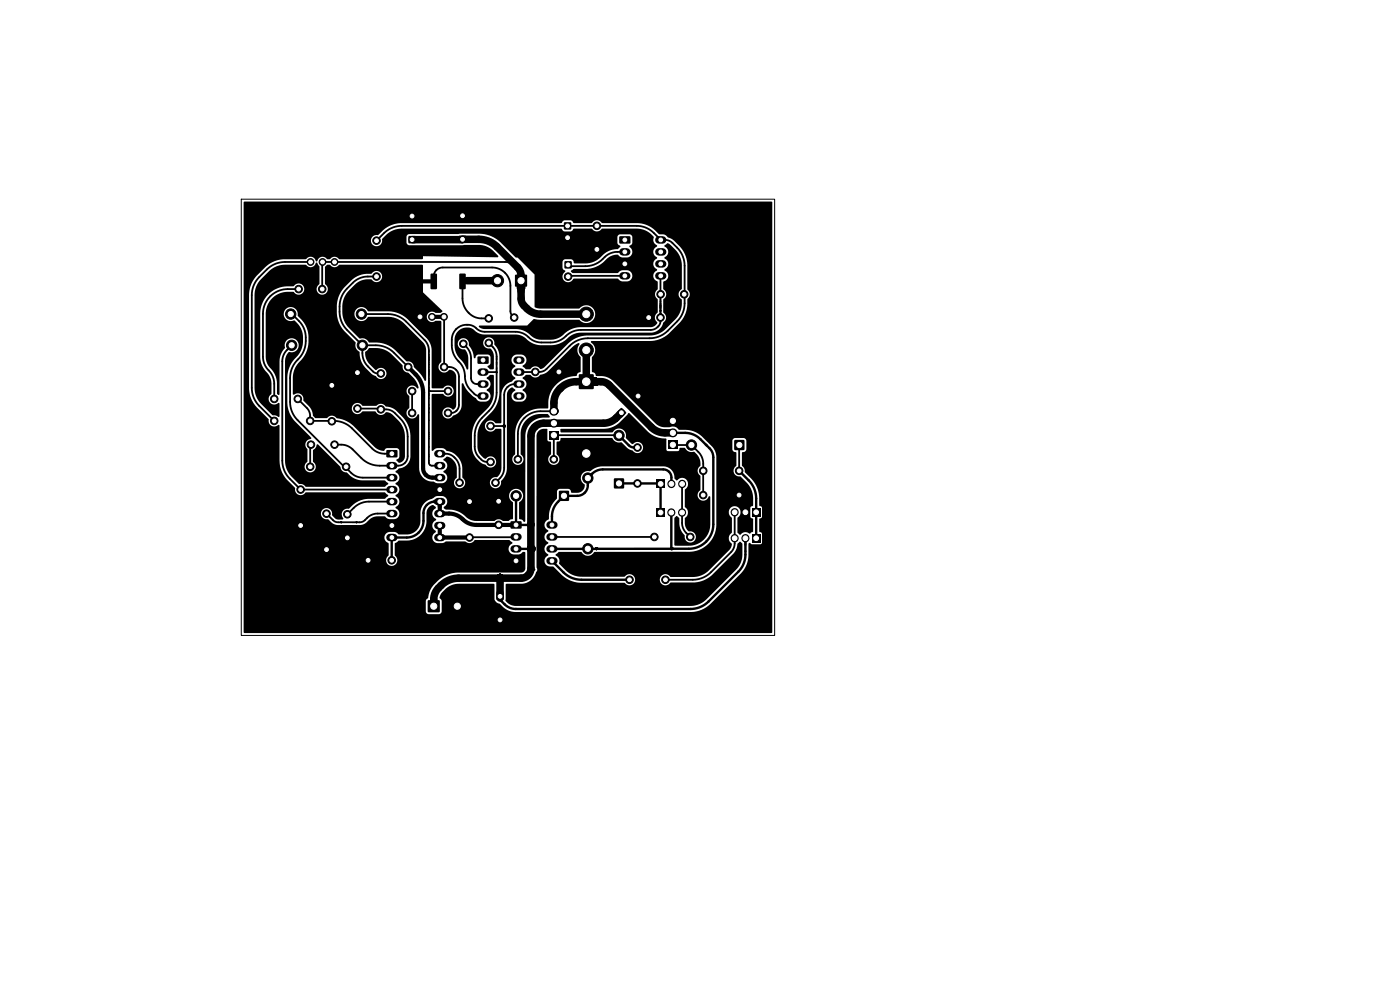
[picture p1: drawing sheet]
<svg xmlns="http://www.w3.org/2000/svg" width="297mm" height="210mm" viewBox="0 0 297 210" stroke-linecap="round" stroke-linejoin="round" font-family="sans-serif">
<g fill="#000" stroke="#000" stroke-width=".21">
<circle cx="65.9" cy="55.6" r=".72"/>
<circle cx="68.4" cy="55.6" r=".72"/>
<circle cx="71" cy="55.6" r=".72"/>
<circle cx="79.9" cy="58.7" r=".8"/>
<circle cx="79.9" cy="51" r=".8"/>
<circle cx="87.4" cy="45.8" r=".8"/>
<circle cx="98.1" cy="45.8" r=".8"/>
<circle cx="105.5" cy="59.5" r="1.3"/>
<circle cx="120.4" cy="50.4" r=".8"/>
<circle cx="120.5" cy="58.7" r=".8"/>
<circle cx="126.6" cy="52.9" r=".8"/>
<circle cx="126.6" cy="47.9" r=".8"/>
<circle cx="61.7" cy="66.6" r="1.1"/>
<circle cx="61.9" cy="73.2" r="1.1"/>
<circle cx="63.4" cy="61.3" r=".8"/>
<circle cx="68.4" cy="61.3" r=".8"/>
<circle cx="75.8" cy="79" r=".8"/>
<circle cx="76.7" cy="66.6" r="1.1"/>
<circle cx="76.9" cy="73.2" r="1.1"/>
<circle cx="80.8" cy="79.2" r=".8"/>
<circle cx="86.6" cy="77.8" r=".8"/>
<circle cx="89.1" cy="67.2" r=".72"/>
<circle cx="91.6" cy="67.2" r=".72"/>
<circle cx="94.1" cy="67.2" r=".19"/>
<circle cx="94.2" cy="67.2" r=".72"/>
<circle cx="94.2" cy="77.8" r=".8"/>
<circle cx="98.3" cy="72.9" r=".8"/>
<circle cx="103.7" cy="67.5" r=".8"/>
<circle cx="103.7" cy="72.7" r=".8"/>
<circle cx="109.1" cy="67.4" r=".8"/>
<circle cx="110.5" cy="61" r=".8"/>
<circle cx="110.5" cy="61" r=".19"/>
<circle cx="113.6" cy="78.9" r=".8"/>
<circle cx="118.6" cy="78.9" r=".8"/>
<circle cx="124.4" cy="74.3" r="1.5"/>
<circle cx="124.4" cy="66.6" r="1.5"/>
<circle cx="140.1" cy="67.4" r=".8"/>
<circle cx="140.1" cy="62.4" r=".8"/>
<circle cx="145.1" cy="62.4" r=".8"/>
<circle cx="58.2" cy="84.6" r=".8"/>
<circle cx="58.2" cy="89.3" r=".8"/>
<circle cx="63.2" cy="84.6" r=".8"/>
<circle cx="65.8" cy="89.3" r=".8"/>
<circle cx="65.8" cy="99" r=".8"/>
<circle cx="66" cy="94.3" r=".8"/>
<circle cx="70.4" cy="81.7" r=".8"/>
<circle cx="70.4" cy="89.4" r=".8"/>
<circle cx="71" cy="94.3" r=".8"/>
<circle cx="73.4" cy="99" r=".8"/>
<circle cx="75.8" cy="86.7" r=".8"/>
<circle cx="80.8" cy="86.8" r=".8"/>
<circle cx="87.4" cy="87.6" r=".8"/>
<circle cx="87.4" cy="83" r=".8"/>
<circle cx="95" cy="87.6" r=".8"/>
<circle cx="95.1" cy="83" r=".8"/>
<circle cx="104.1" cy="90.4" r=".8"/>
<circle cx="104.1" cy="98" r=".8"/>
<circle cx="106.9" cy="90.3" r=".19"/>
<circle cx="107" cy="90.5" r=".19"/>
<circle cx="107" cy="90.3" r=".19"/>
<circle cx="109.9" cy="97.4" r=".8"/>
<circle cx="117.5" cy="97.4" r=".8"/>
<circle cx="124.2" cy="81" r=".8"/>
<circle cx="124.3" cy="81" r=".8"/>
<circle cx="124.4" cy="96.2" r="1.6"/>
<circle cx="124.4" cy="81" r=".8"/>
<circle cx="124.5" cy="81" r=".8"/>
<circle cx="124.6" cy="81" r=".8"/>
<circle cx="124.9" cy="81" r=".8"/>
<circle cx="125.1" cy="81" r=".8"/>
<circle cx="131.3" cy="92.3" r=".19"/>
<circle cx="131.3" cy="92.4" r=".19"/>
<circle cx="131.3" cy="92.4" r="1.1"/>
<circle cx="131.4" cy="92.4" r=".19"/>
<circle cx="131.4" cy="92.5" r=".19"/>
<circle cx="131.5" cy="92.5" r=".19"/>
<circle cx="131.5" cy="92.6" r=".19"/>
<circle cx="135.2" cy="94.9" r=".8"/>
<circle cx="135.4" cy="84" r=".8"/>
<circle cx="146.7" cy="94.4" r="1.1"/>
<circle cx="149.2" cy="99.9" r=".8"/>
<circle cx="156.8" cy="99.9" r=".8"/>
<circle cx="63.8" cy="103.9" r=".8"/>
<circle cx="63.8" cy="111.5" r=".8"/>
<circle cx="69.3" cy="116.6" r=".8"/>
<circle cx="69.3" cy="109" r=".8"/>
<circle cx="73.7" cy="114.1" r=".8"/>
<circle cx="73.7" cy="109.1" r=".8"/>
<circle cx="78.1" cy="118.9" r=".8"/>
<circle cx="83.1" cy="118.9" r=".8"/>
<circle cx="97.5" cy="102.4" r=".8"/>
<circle cx="99.6" cy="106.4" r=".8"/>
<circle cx="99.6" cy="114" r=".8"/>
<circle cx="105.1" cy="102.4" r=".8"/>
<circle cx="105.8" cy="106.3" r=".8"/>
<circle cx="105.8" cy="111.3" r=".8"/>
<circle cx="109.5" cy="105.2" r="1.1"/>
<circle cx="112.6" cy="116.4" r=".25"/>
<circle cx="124.7" cy="101.4" r="1.1"/>
<circle cx="124.7" cy="116.4" r="1.1"/>
<circle cx="135.2" cy="102.6" r=".8"/>
<circle cx="138.8" cy="113.9" r=".8"/>
<circle cx="142.5" cy="116.4" r=".25"/>
<circle cx="146.4" cy="113.9" r=".8"/>
<circle cx="149.2" cy="105" r=".8"/>
<circle cx="156.8" cy="105" r=".8"/>
<circle cx="97" cy="128.6" r="1.3"/>
<circle cx="106" cy="122.6" r=".8"/>
<circle cx="106.1" cy="122.6" r=".8"/>
<circle cx="106.1" cy="131.5" r=".8"/>
<circle cx="133.5" cy="123" r=".8"/>
<circle cx="141.2" cy="123" r=".8"/>
</g>
<g fill="#000">
<path d="M86.7 50.1h1.4v1.5h-1.4zM97.4 50h1.5v1.5h-1.5zM119.7 47.2h1.4v1.4h-1.4zM119.8 55.5h1.4v1.4h-1.4zM131.4 50.2l2.2-.1 .2 .2-.1 1.2-.2 .2h-2l-.1-.3zM51.7 42.8h112.1v91.3l-.2 .2h-111.8l-.1-.2v-71.7h1.1v19.9a6 6 0 0 0 1.7 4.2l2.5 2.4a1.24 1.24 0 0 0 .5 1.3 1.24 1.24 0 0 0 1.4 0l.3-.1 .1 .2v7.3a6 6 0 0 0 1.7 4.3l1.5 1.5a1.26 1.26 0 0 0 .7 1.5 1.26 1.26 0 0 0 1.6-.4l16.8-.1 .8 .7-.8 .7h-3.3a6.3 6.3 0 0 0-4.4 2.1 1.23 1.23 0 0 0-1.3 .7 1.23 1.23 0 0 0 .2 1.4l-.2 .2h-1.1l-1-.9a1.23 1.23 0 0 0-1.1-1.5 1.23 1.23 0 0 0-1.3 1.3 1.23 1.23 0 0 0 1.5 1.1l.9 .8 .9 .3 5 .1 .9-.3 1.4-1.2 .9-.3 2-.1 .5 .5 .5 .1h1l.6-.1a1.24 1.24 0 0 0 .5-1.2 1.24 1.24 0 0 0-.8-1v-.2a1.28 1.28 0 0 0 .8-1.2 1.28 1.28 0 0 0-.8-1.2v-.2a1.28 1.28 0 0 0 .8-1.1 1.28 1.28 0 0 0-.8-1.2v-.2a1.27 1.27 0 0 0 .8-1.2 1.27 1.27 0 0 0-.8-1.2l.1-.2 .6-.5a2.61 2.61 0 0 0 2.5-2.7v-4.2a6 6 0 0 0-1.8-4.2l-1.3-1.2a3.2 3.2 0 0 0-2.1-.8 1.37 1.37 0 0 0-2.1-.2h-2.8a1.22 1.22 0 0 0-1.8-.5 1.22 1.22 0 0 0-.3 1.8 1.22 1.22 0 0 0 1.8 0l.3-.1h2.7a1.21 1.21 0 0 0 2.1 .2h.8l.7 .5 1.7 1.7 .7 1.4 .2 1.5v4.3l-.3 .7-.6 .5-.4 .1-.5-.5 .6-.8v-1.3l-.2-.4-.3-.1h-2.1l-.7 .6-1.3-.4-.7-.6-4.5-4.4a6.1 6.1 0 0 0-3.4-1.6 1.35 1.35 0 0 0-2.2 0h-2.4l-.5-.4a4.4 4.4 0 0 0-1-2.3l-1-1a1.27 1.27 0 0 0-.6-1.4 1.27 1.27 0 0 0-1.5 .1l-.2-.2 .1-4.1 .3-1.1 .8-1.3a6.3 6.3 0 0 0 2.1-4.7 6.1 6.1 0 0 0-2.2-5.3l-.1-.6h8.4a6 6 0 0 0 1.8 4l2.1 2.2a1.66 1.66 0 0 0 .8 2l.1 .1a4.7 4.7 0 0 0 .9 3l1.6 1.6 1 .5a1.19 1.19 0 0 0 1.6 .4 1.22 1.22 0 0 0 .2-1.8 1.22 1.22 0 0 0-1.8 .1l-1.6-1.4-.6-1.2-.1-1.2 .8-.9 2.2 .1 1.4 .5 1 .6 2.5 2.5a1.38 1.38 0 0 0 1.3 1.6l1.4 1.5 .7 1.4a.24 .24 0 0 1-.1 .4 .24 .24 0 0 1-.4-.2 1.23 1.23 0 0 0-1.8 .1 1.23 1.23 0 0 0 .3 1.8v2.4a1.23 1.23 0 0 0-.1 2 1.23 1.23 0 0 0 1.9-.6l.3 .2v11.4l.3 1 .7 1a3.2 3.2 0 0 0 2.2 .7l.7 .3h1l.5-.2a1.24 1.24 0 0 0 .6-1.1 1.24 1.24 0 0 0-.8-1.1v-.1a1.27 1.27 0 0 0 .8-1.2 1.27 1.27 0 0 0-.8-1.2v-.2l.8-.5 .7 .2 .7 .7 .6 1.4v2a1.25 1.25 0 0 0-.5 1.6 1.25 1.25 0 0 0 1.6 .7l.1-.1a1.32 1.32 0 0 0 0-2.2v-1.7a4 4 0 0 0-3.4-3.9l-.4-.4-.5-.1h-1.2l-.8 .5-.2-.1v-11.8l.2-.2h2.1a1.34 1.34 0 0 0 1.8 .5 1.22 1.22 0 0 0 .1-1.9 1.22 1.22 0 0 0-1.9 .3h-2.1l-.2-.1-.1-8.8a4 4 0 0 0-1.4-2.2l-3.7-3.7a6 6 0 0 0-4-1.6h-4.3a1.51 1.51 0 0 0-2-.8 1.51 1.51 0 0 0-.7 2.1 1.51 1.51 0 0 0 2.2 .5l.6-.6h4.5l1.8 .5 1.2 .9 4 3.9 .6 1 .1 .9v6.3h-.3l-.9-1.4-1.4-1.4a1.36 1.36 0 0 0-1.6-1.3l-2.2-2.2a6 6 0 0 0-4.2-1.7h-1.5a1.89 1.89 0 0 0-2.1-.9l-2.4-2.5-.7-1-.5-1.8 .1-2.2 .3-1.1 .5-1 2-2 1.5-.8 1.7-.2a1.25 1.25 0 0 0 1.6 .6 1.25 1.25 0 0 0 .7-1.6 1.28 1.28 0 0 0-2.3-.1 5.2 5.2 0 0 0-4.1 1.3l-1.5 1.6a6 6 0 0 0-1.6 4v1.4h-8.4a1.5 1.5 0 0 0-1.9-1.2 1.5 1.5 0 0 0-.9 2.1 1.5 1.5 0 0 0 2.1 .7l1.3 1.4 .6 1.8-.1 2.3-.4 1-.7 1a6.4 6.4 0 0 0-2.1 4v6.2a6 6 0 0 0 1.7 3.9l3.3 3.2v.3a1.3 1.3 0 0 0-1.2 .9 1.3 1.3 0 0 0 .4 1.4v2.5a1.23 1.23 0 0 0-.4 1.8 1.23 1.23 0 0 0 1.9 .1 1.23 1.23 0 0 0-.3-1.9v-2.5a1.4 1.4 0 0 0 .8-1.1h.3l4.7 4.7a1.36 1.36 0 0 0 1.4 1.3l.4 .3a4.1 4.1 0 0 0 2.8 1.3h4.8l.7 .5a.37 .37 0 0 1-.3 .6l-.4 .3h-16.7a1.68 1.68 0 0 0-1.5-.7l-2.2-2.3-.5-1.1-.2-1.1v-21.5l.2-1 .7-.9a1.51 1.51 0 0 0 1.9-1.3 1.51 1.51 0 0 0-1.7-1.7 1.51 1.51 0 0 0-1.2 2.1 4.1 4.1 0 0 0-1.1 2.8v7l-.2 .2-.3-.3v-2.3l-.3-1.2-.5-1.1-1.2-1.6-.4-1v-10.5l.6-1.6 .7-.9 .7-.6 1.8-.7 2.1-.1a1.31 1.31 0 0 0 1.7 .4 1.22 1.22 0 0 0 .1-1.9 1.22 1.22 0 0 0-1.9 .3h-1.2a5.8 5.8 0 0 0-5.8 5.8v9.4a4.6 4.6 0 0 0 1.4 3.1l.6 .8 .3 .9 .1 2.8a1.24 1.24 0 0 0-.5 1.6 1.24 1.24 0 0 0 1.7 .5l.3-.1 .2 .1v2.7l-.2 .2-.6-.4h-.7l-2.4-2.4-.9-1.2-.4-1.5-.1-20.4 .1-1.1 .4-1.1 .7-1 2.1-2.1 .9-.6 1.9-.5h4.8a1.17 1.17 0 0 0 1.1 .5 1.17 1.17 0 0 0 1-.9l.3-.1 .5 .8v3.7a1.23 1.23 0 0 0-.4 1.9 1.23 1.23 0 0 0 1.9 0 1.23 1.23 0 0 0-.4-1.9v-3.6l.5-.4h.5a1.3 1.3 0 0 0 2.1 0h17.6l.1 5.8 4.1 4-.4 .4h-1a1.13 1.13 0 0 0-1.6 .1 1.13 1.13 0 0 0 .1 1.5 1.13 1.13 0 0 0 1.6 0h.9l.2 .2v8.5a1.25 1.25 0 0 0-.5 1.6 1.25 1.25 0 0 0 1.6 .6l.6-.5 .5 .1 .7 .5 .3 .7v6.4l-.4 .6-.4 .2a1.2 1.2 0 0 0-1.8 0 1.2 1.2 0 0 0 .3 1.8 1.2 1.2 0 0 0 1.7-.6l1.1-.6 .6-1 .2-5.2 .2 .1 1 1.7 2.2 1.9 .5 .2h1l.6-.3a1.25 1.25 0 0 0-.3-2.1v-.1a1.27 1.27 0 0 0 .8-1.2 1.27 1.27 0 0 0-.8-1.2v-.2l.7-.6 .8 .1-.1 4.4-.3 1.1-.5 1-2 2.1a6 6 0 0 0-1.8 4v2.7l.3 1.3 .5 .9 .9 .9 1.2 .6a1.22 1.22 0 0 0 1.9 .3 1.22 1.22 0 0 0-.1-1.9 1.22 1.22 0 0 0-1.8 .3l-.4-.1-.5-.6-.7-1-.1-.9v-3l.4-1.1 .5-1 2-2.1a6 6 0 0 0 1.7-4.3v-8.1l-.3-1-.7-1.1a1.2 1.2 0 0 0-1.3-1.4 1.2 1.2 0 0 0-1.1 1.4 1.2 1.2 0 0 0 1.6 .9l.4 .7 .3 .7v2.8l-.1 .2h-.7l-.6-.5 .7-.8v-1.3l-.4-.4-2.3-.1-.4 .3-.2 .5h-.2a5.9 5.9 0 0 0-1.1-2.8 1.2 1.2 0 0 0-1.2-1.4 1.2 1.2 0 0 0-1.2 1.4 1.2 1.2 0 0 0 1.5 .9l.5 .8 .2 .8v2.5l-.1 .2-.2-.1a5 5 0 0 0-1.4-2.1l-.6-.9-.5-1.3-.1-2.2 .3-.9 .7-.9 1-.5h1.3l.8 .4a3.3 3.3 0 0 0 2.5 1.1h6.7l1 .2 .9 .6a4.5 4.5 0 0 0 3.1 1.4h2.4a5.9 5.9 0 0 0 3.9-1.9l.9-.5 1.3-.2h14.7a2.9 2.9 0 0 0 2.9-2.2 1.34 1.34 0 0 0-.1-2.2v-2.6a1.39 1.39 0 0 0 0-2.4v-1.4l.5-.3a1.24 1.24 0 0 0 .6-1.2 1.24 1.24 0 0 0-.8-1v-.1a1.27 1.27 0 0 0 .8-1.2 1.27 1.27 0 0 0-.8-1.2v-.2a1.27 1.27 0 0 0 .8-1.2 1.27 1.27 0 0 0-.8-1.2v-.2l.6-.4 .5 .2 1.4 1.4 .8 1.3 .3 1.5 .1 5.2a1.41 1.41 0 0 0 0 2.4l-.2 1.9-.8 1.7-2.7 2.8-1.3 .8-1.9 .4h-13.1a6 6 0 0 0-4.3 1.8l-4.9 4.9-.5 .3-.4 .1a1.33 1.33 0 0 0-2.2 0h-.8l-.7-.5a.37 .37 0 0 1 .4-.5 1.19 1.19 0 0 0 .3-1.3 1.19 1.19 0 0 0-1-.8h-1.2a1.24 1.24 0 0 0-.9 1.2 1.24 1.24 0 0 0 .8 1.2v.2a1.27 1.27 0 0 0-.8 1.1 1.27 1.27 0 0 0 .8 1.2v.3l-.8 .6a2.89 2.89 0 0 0-2.1 2.8v5.8l-.2 .2h-1a1.24 1.24 0 0 0-1.7-.4 1.24 1.24 0 0 0-.3 1.7 1.19 1.19 0 0 0 1.5 .3l.5-.4h1l.2 .2v8.3l-.3 .9-.6 .8a1.25 1.25 0 0 0-1.5 .7 1.25 1.25 0 0 0 .7 1.6l.5 .1 .5-.2a1.42 1.42 0 0 0 .6-1.4 3.7 3.7 0 0 0 1.2-2.6v-15.9l.4-.8 .6-.5 .8 .4v.2a1.22 1.22 0 0 0-.8 1.3 1.22 1.22 0 0 0 1.1 1.1h1l.5-.2a1.24 1.24 0 0 0 .6-1.2 1.24 1.24 0 0 0-.8-1v-.1a1.27 1.27 0 0 0 .8-1.2 1.27 1.27 0 0 0-.8-1.2v-.2l.7-.6h.9a1.34 1.34 0 0 0 1.7 .4l.5-.4 .8-.2 .7-.5 5.4-5.3 1.1-.7 .2 .2a2.14 2.14 0 0 0 .3 2.8v3l-.7 .4-.1 .4a.53 .53 0 0 1-.8 .2 6 6 0 0 0-5.3 5.5l-.1 1.3-1.8 .1a5.4 5.4 0 0 0-5.1 5.3v4.3a1.23 1.23 0 0 0-.4 1.9 1.23 1.23 0 0 0 1.9 0 1.23 1.23 0 0 0-.3-1.9v-4.6l.2-1.1 .5-1 1-1 1-.5 1.5-.3h1.4l.2 .1a.38 .38 0 0 1 .2 .7l-2 .1-1.2 .5a3.9 3.9 0 0 0-1.9 3.4v17.9a.22 .22 0 0 1-.2 .2 .22 .22 0 0 1-.2-.1l-.3-.4-.6-.2v-3.3a1.63 1.63 0 0 0 0-2.9 1.56 1.56 0 0 0-1.9 .9 1.56 1.56 0 0 0 .6 2v3.4l-.5 .1-.4 .3h-1.2a1.37 1.37 0 0 0-1.9 0h-3.7l-1-.1-.8-.4-1.3-1.1-1-.5-1-.2-1.5-.1-.4-.3 .2-.4a1.19 1.19 0 0 0 .6-1.3 1.19 1.19 0 0 0-1.1-.9h-1.2l-1 .6a3.1 3.1 0 0 0-2.4 2.9l-.1 2.6-.6 1-.6 .6-1.3 .5h-1.9l-.9-.5h-1.3a1.3 1.3 0 0 0-.9 1.2 1.3 1.3 0 0 0 .9 1.2v2.4a1.23 1.23 0 0 0 0 2.2 1.23 1.23 0 0 0 1.8-1.1l-.2-.6-.4-.4 .1-2.6 .8-.5h1.9a4.2 4.2 0 0 0 4-4v-2.1l.2-.6 .9-.8 .3-.1 .4 .3a.27 .27 0 0 1 .2 .3 .27 .27 0 0 1-.2 .2 1.36 1.36 0 0 0 .2 2.3 1.32 1.32 0 0 0-.4 2.2l.2 .1a.27 .27 0 0 1 .2 .3 .27 .27 0 0 1-.2 .2 1.19 1.19 0 0 0-.6 1.3 1.19 1.19 0 0 0 1.1 .9h1.2l.6-.3h4.2a1.19 1.19 0 0 0 1.4 .1l.6-.5h7.2l.6 .5 .1 .3a1.22 1.22 0 0 0-.8 1.2 1.22 1.22 0 0 0 1.1 1.1h1.2l.7-.5 .5 .1v3.5l-.4 .7-14.1 .1a6.7 6.7 0 0 0-6.1 5.3l-.5 .6v2.3l.2 .3 .4 .3h2.3l.4-.3 .1-.3v-2.2l-.4-.6 .1-.7 1.5-1.6 1.7-.7 8.1-.1 .2 .2 .1 3.3a1.49 1.49 0 0 0 1.1 .8l.6 .6a4 4 0 0 0 2.6 1.1h37.8a6.1 6.1 0 0 0 3.7-1.8l7-7.1 .5-.9 .4-1.2 .1-3.4a.24 .24 0 0 1 .2-.2 .24 .24 0 0 1 .2 .1l.3 .2h1.8l.3-.3v-2l-.5-.5v-2.5l.5-.5 .1-2-.2-.3-.4-.1v-1.8a6.1 6.1 0 0 0-1.9-4.1l-1.2-1.4a1.17 1.17 0 0 0-.5-1.1l-.1-2.8 .1-.2a.71 .71 0 0 0 .8-.6v-1.8l-.1-.3-.4-.3h-1.9l-.3 .1-.2 .5v1.9a.88 .88 0 0 0 .8 .6v2.8a1.3 1.3 0 0 0-.5 1.5 1.3 1.3 0 0 0 1.4 .8l2 2.1 .6 1.8 .1 2.2-.6 .4v2l.6 .6v2.5l-.7 .5a1.6 1.6 0 0 0-2.1 .2l-.6-.4v-3.1a1.33 1.33 0 0 0 .5-2 1.33 1.33 0 0 0-2.1 0 1.33 1.33 0 0 0 .5 2v3a1.44 1.44 0 0 0-.1 2.4v.6l-.5 .8-4.3 4.3-1.2 .9-1.9 .5h-5a1.23 1.23 0 0 0-1.8-.5 1.23 1.23 0 0 0-.2 1.8 1.23 1.23 0 0 0 1.8 0l.2-.1h4.9a6 6 0 0 0 4.1-1.8l4.3-4.4a4.1 4.1 0 0 0 .9-2.1l.5-.4 .5 .5-.1 3-.7 1.8-7.1 7.2-1 .6-1.4 .5h-37.8l-.9-.1-.8-.4-.5-.6 .1-3.4 .2-.2h2.5a3.4 3.4 0 0 0 3.7-2.4 .78 .78 0 0 0 .1-1.1v-27.8l.1-.6 .4-.5 .7-.4h1.1v2.3a.45 .45 0 0 0 .6 .4l.2 .2v2.4a1.25 1.25 0 0 0-.5 1.6 1.25 1.25 0 0 0 1.5 .6l.2-.1a1.29 1.29 0 0 0 0-2.1v-2.4l.1-.2a.53 .53 0 0 0 .5-.1 .53 .53 0 0 0 .2-.6l.2-.1h10.7a1.9 1.9 0 0 0 2.1 1l.8 .7a2.58 2.58 0 0 0 1.5 1 1.22 1.22 0 0 0 1.8 .2 1.22 1.22 0 0 0 0-1.8 1.22 1.22 0 0 0-1.8 .2l-1.4-1.4a1.56 1.56 0 0 0-1-1.8 1.56 1.56 0 0 0-2 .7h-10.7l-.2-.1v-.5l.2-.1h8.9a5.3 5.3 0 0 0 4.2-2.2l1.1-1.2h.2l4.3 4.3a5.2 5.2 0 0 0 3.2 1.1l.4 .1v2.2l.2 .4h2.3l.3-.7h1a1.92 1.92 0 0 0 2.1 .9l1.1 1.3 .2 1.6a1.38 1.38 0 0 0 0 2.2v2.9a1.23 1.23 0 0 0-.2 2 1.23 1.23 0 0 0 2-.6h.2l.1 .1v6.2l-.4 1.6-.9 1.2-1 .8-1.5 .5h-3.8v-5.7l.4-.5 .6 .4 .1 1.6a3.7 3.7 0 0 0 1 2 1.23 1.23 0 0 0 1.1 1.6 1.23 1.23 0 0 0 1.3-1.3 1.23 1.23 0 0 0-1.5-1.1l-.5-.5-.3-.7v-1.5a1.52 1.52 0 0 0 0-2.6v-3.5a1.36 1.36 0 0 0 .4-2.1 1.36 1.36 0 0 0-2.2 .1l-.4-.3a2.46 2.46 0 0 0-2.5-2.7h-12.9a5.8 5.8 0 0 0-2.6 1.1 1.56 1.56 0 0 0-1.8 1 1.56 1.56 0 0 0 .8 1.9l-.4 1-.4 .4-.6 .2h-1.4l-.3-.6-.4-.2h-2.1l-.3 .5-.1 1.5a5.2 5.2 0 0 0-1.6 3.8l-.1 .7a1.26 1.26 0 0 0-.9 1.1 1.26 1.26 0 0 0 .8 1.2v.2a1.28 1.28 0 0 0-.8 1.2 1.28 1.28 0 0 0 .8 1.2v.2a1.27 1.27 0 0 0-.8 1.1 1.27 1.27 0 0 0 .8 1.2v.2a1.22 1.22 0 0 0-.8 1.3 1.22 1.22 0 0 0 1.1 1.1h.8l1.8 1.8a6.2 6.2 0 0 0 3.1 1.5l10.1 .1a1.24 1.24 0 0 0 1.9 .3 1.24 1.24 0 0 0 0-1.9 1.24 1.24 0 0 0-1.9 .3h-9l-1.1-.1-1.8-.8-1.9-1.8a1.67 1.67 0 0 0-.7-1.9l.7-.6h4.8a1.51 1.51 0 0 0 2.6 .1l.7-.1h19.3a5.8 5.8 0 0 0 6-6v-14.3a3.3 3.3 0 0 0-1-2.2l-2.1-2a5.3 5.3 0 0 0-2.5-1.3l-2.4-.2a1.44 1.44 0 0 0-1.8-.5h-1.7l-1.3-.6-9.2-9.3a3.6 3.6 0 0 0-2.6-.9h-.9l-.4-.7-.5-.2v-3.1a2.12 2.12 0 0 0-.3-3.3l.2-.2h12.2a6 6 0 0 0 4.5-1.9l2-2a6 6 0 0 0 1.6-4.1l.1-.9a1.33 1.33 0 0 0-.1-2.1v-5a6 6 0 0 0-1.8-4.2l-1.5-1.4-.8-.3-.7-.6-1.2-.1-1-1a5.6 5.6 0 0 0-2.6-1.3l-8.4-.1a1.38 1.38 0 0 0-2.3 0h-3.8l-.4-.4-.3-.2-1.4 .1-.6 .5h-33.7a5.9 5.9 0 0 0-4.2 1.7l-.8 .8a1.23 1.23 0 0 0-1.6 1.1 1.23 1.23 0 0 0 1.3 1.3 1.23 1.23 0 0 0 1.1-1.5l1.6-1.5 1-.5 1.1-.2h34.2l.6 .6h1.4l.3-.1 .4-.5h3.8a1.39 1.39 0 0 0 2.3 0l8.1 .1 1.4 .5 1.4 1.1a1.57 1.57 0 0 0 .7 2 1.32 1.32 0 0 0-.2 2.2l.2 .4a1.27 1.27 0 0 0-.8 1.2 1.27 1.27 0 0 0 .8 1.2v.1a1.34 1.34 0 0 0-.8 1.3 1.34 1.34 0 0 0 .9 1.2v1.5a1.41 1.41 0 0 0 0 2.3v2.6a1.44 1.44 0 0 0 0 2.3l-.7 .7-.8 .2h-14.8a6.9 6.9 0 0 0-4.3 2.1l-1.7 .6h-2.7l-1.2-.4-1.5-1.2-1.5-.6-7.7-.1-.6-.2-.4-.3 .2-.2h10l1.5-1.4 1.2 .1h8.3a1.93 1.93 0 0 0 2.9 .2 1.93 1.93 0 0 0-.1-2.8 1.93 1.93 0 0 0-2.8 .3h-8.1l-1.3-.3v-7l-2.7-2.6h8.6l.1 1.4 .5 .6a1.23 1.23 0 0 0-.2 2 1.23 1.23 0 0 0 2-.5h9.3l.9 .6h1.1l.6-.2a1.19 1.19 0 0 0 .5-1.3 1.19 1.19 0 0 0-1.1-.9l-1.1 .1-.9 .5h-9.4l-.5-.3 .6-.6h2.4a7.5 7.5 0 0 0 5-2.4l.9-.4 1-.2 .9 .6h1.1l.6-.2a1.23 1.23 0 0 0-.1-2.1l.6-.8v-1.4l-.5-.4h-2.1l-.4 .3-.1 1.5 .1 .3 .4 .3a.37 .37 0 0 1-.2 .6l-.2 .1-1.1 .2-1.1 .3-2.1 1.7-1 .6-1.2 .3-2.8-.1a.85 .85 0 0 0-.6-.8h-1.5l-.4 .6h-8.6l-.9-1h-.4l-3.2-3.2a6.6 6.6 0 0 0-4.5-1.8l-14.9 .1-.3 .1-.3 .3v1.4l.3 .4 .3 .1h15.5l1.1 .4 .9 .5 1.4 1.4-.1 .3-15.9-.3v.6l-.2 .1h-17.5a1.3 1.3 0 0 0-2.1 0h-.5a1.18 1.18 0 0 0-1.1-.5 1.18 1.18 0 0 0-1 .8l-.1 .2-.2-.1a1.19 1.19 0 0 0-1-.9 1.19 1.19 0 0 0-1.2 .5h-4.6a6.1 6.1 0 0 0-3.9 1.7l-1.7 1.6a6 6 0 0 0-1.8 4.1h-1.1zM91.4 58.1l1.1-.1 .2 .2v2.9l-.1 .2-1 .1-.3-.2zM97.5 58.1l1.1-.1 .2 .2v2.9l-.1 .2-1 .1-.3-.2zM101.3 75.7l2.2-.1 .2 .2v1.2l-.3 .2h-2l-.1-.3zM109.3 58.3h2.5v2.5h-2.5zM122.8 79.4h3.1v3.1h-3.1zM136.9 66.6h1.4v1.5h-1.4z"/>
<path d="M82 95.5h2.2l.1 .2v1.2l-.2 .1h-2l-.2-.2zM116.5 91.4h2v1.9h-2zM130.9 87.4l.9-.9 1.1 1-1.1 1.1-.9-.9zM141.7 93.4h2v1.9h-2zM155.8 93.4h2.1v2h-2.1zM108.3 110.6h2.2l.2 .2v1.2l-.3 .2-2-.1-.1-.2zM118.6 104.2h2.1v2h-2.1zM130.3 101.5h2v2.1h-2zM139.3 107.8h1.7v1.8h-1.7zM139.3 101.8h1.7v1.8h-1.7zM159.6 107.8h1.7v1.8h-1.7zM159.6 113.3h1.7v1.8h-1.7z"/>
<path d="M90.8 127.4h2.4v2.4h-2.4zM105.4 125.8h1.4v1.4h-1.4z"/>
<circle cx="110.5" cy="59.5" r=".8"/>
<circle cx="110.5" cy="59.5" r=".19"/>
<circle cx="140.1" cy="67.5" r=".19"/>
<circle cx="140.1" cy="67.4" r=".19"/>
<circle cx="107" cy="90.3" r=".19"/>
<circle cx="124.2" cy="81" r=".8"/>
<circle cx="124.3" cy="81" r=".8"/>
<circle cx="124.6" cy="81" r=".8"/>
<circle cx="124.7" cy="81" r=".8"/>
<circle cx="124.8" cy="81" r=".8"/>
<circle cx="124.9" cy="81" r=".8"/>
<circle cx="125" cy="81" r=".8"/>
<circle cx="125.1" cy="81" r=".8"/>
<circle cx="125.2" cy="81" r=".8"/>
<circle cx="125.3" cy="81" r=".8"/>
<circle cx="125.6" cy="81" r=".8"/>
<circle cx="125.8" cy="81" r=".8"/>
<circle cx="126.4" cy="81" r=".8"/>
<circle cx="131.3" cy="92.3" r=".19"/>
<circle cx="131.3" cy="92.4" r=".19"/>
<circle cx="131.4" cy="92.4" r=".19"/>
<circle cx="131.4" cy="92.5" r=".19"/>
<circle cx="131.5" cy="92.5" r=".19"/>
<circle cx="131.5" cy="92.6" r=".19"/>
<circle cx="131.6" cy="92.6" r=".19"/>
<circle cx="131.6" cy="92.7" r=".19"/>
<circle cx="131.7" cy="92.7" r=".19"/>
<circle cx="131.8" cy="92.9" r=".19"/>
<circle cx="112.6" cy="116.4" r=".8"/>
<circle cx="126.6" cy="116.4" r=".25"/>
<circle cx="142.5" cy="116.4" r=".25"/>
<circle cx="106" cy="122.6" r=".8"/>
<circle cx="106.1" cy="122.6" r=".8"/>
</g>
<path d="M117.5 89.8h.1M117.5 87.2h.1M142.7 91.8h.1M142.7 89.3h.1" fill="none" stroke="#000" stroke-width="1.9"/>
<g fill="none" stroke="#000" stroke-width="1.6">
<path d="M87.4 50.8h14.2a5.4 5.4 0 0 1 3.9 1.6l4.3 4.3 .5 .7 .2 1.1 .1 5.1 .4 1a4.7 4.7 0 0 0 3.7 2h9.7M99 59.5h6.5M110.5 59.5h.1M132.2 53.4h.8M132.2 56h.8M132.2 58.5h.8M139.8 53.4h.8M139.8 56h.8M139.8 58.5h.8M139.8 50.9h.8M102.1 78.9h.8M109.7 78.9h.8"/>
<path d="M109.7 76.4h.8M124.4 74.3v6.7M82.7 98.8h.8M92.9 98.8h.8M92.9 96.2h.8M102.1 81.5h.8M102.1 84h.8M109.7 81.5h.8M109.7 84h.8M117.6 87.2l-.1-1.7a4.8 4.8 0 0 1 4.8-4.5h5.4l1 .3 9.5 9.3a4.1 4.1 0 0 0 2.9 1.2h1.6M117.7 87.2h-.3M124.1 81l-.3 .1"/>
<path d="M131.8 87.5l-1.1 1.2a3.8 3.8 0 0 1-2.7 1.1h-12.6a2.73 2.73 0 0 0-2.8 2.7v28a2.1 2.1 0 0 1-2.1 2.1h-13.2a5.5 5.5 0 0 0-5.3 4.3v1.7M82.7 101.3h.8M82.7 103.9h.8M82.7 106.4h.8M82.7 108.9h.8M82.7 111.5h.8M82.7 114h.8M92.9 101.3h.8M92.9 103.9h.8M92.9 106.4h.8M92.9 108.9h.8M92.9 111.5h.8"/>
<path d="M92.9 114h.8M109.1 113.9h.8M109.1 116.4h.8M109.1 119h.8M112.6 111.3h.1M112.6 116.4h.1M112.6 116.4v.1M112.6 116.5h.1M116.7 113.9h.8M116.7 116.4h.8M116.7 119h.8M116.7 111.4h.8"/>
<path d="M106 122.6h.1M106.1 122.6v4.3M106.1 122.6v.1M106.1 122.6h.1M106.1 122.7h.1"/>
</g>
<path d="M142.4 108.7v.1M142.4 102.6v.1M144.7 108.7v.1M144.7 102.6v.1M155.9 108.6v.1M155.9 114.1v.1M158.1 108.6v.1M158.1 114.1v.1" fill="none" stroke="#000" stroke-width="1.7"/>
<g fill="none" stroke="#000" stroke-width=".39">
<path d="M65.9 55.6h-5.4a5.4 5.4 0 0 0-3.9 1.6l-1.6 1.6a5.4 5.4 0 0 0-1.6 3.8v19.7a5.4 5.4 0 0 0 1.6 3.8l3.2 3.2M68.3 55.6l.1 .1M68.4 55.7v5.6M68.4 55.7l.1-.1h38.6a3.4 3.4 0 0 1 2.4 1l1 1.1v3.3M79.9 58.7h-1.9a4.5 4.5 0 0 0-3.1 1.3l-1.3 1.2a6.8 6.8 0 0 0 0 8.8l3.3 3.2M79.9 51l1.5-1.5a5.3 5.3 0 0 1 3.8-1.6h49.9a5.8 5.8 0 0 1 4.6 2.5l.8 .4 1.3 .2 .9 .5a6.1 6.1 0 0 1 2.5 4.9v7.9a5.4 5.4 0 0 1-1.6 3.9l-1.9 2a5.4 5.4 0 0 1-3.9 1.6h-13.1a5.4 5.4 0 0 0-3.8 1.5l-5.2 5.2-.9 .4h-1.3M91.5 59.7l.5-.3v-.8a1.9 1.9 0 0 1 1.9-1.9h10.5a3.9 3.9 0 0 1 3.9 3.9v5.5l.2 .7 .6 .6M98.1 59.7v3.6a4.3 4.3 0 0 0 4 4.2h1.6M110.5 58.5h.1M110.5 59.5h.1M132.6 53.4h-1.6a4.5 4.5 0 0 0-3.5 1.9 5.2 5.2 0 0 1-3.3 1.2h-3.2l-.5 .2M132.6 58.5h-11.4l-.7 .4"/>
<path d="M140.2 58.5l-.1 9.6a2.08 2.08 0 0 1-2.1 1.9h-14.8a5.2 5.2 0 0 0-3.8 1.8l-1.8 .8-2.7 .1a4.4 4.4 0 0 1-3.3-1.6l-.9-.5-1-.2h-6.9l-1.2-.4a3.2 3.2 0 0 0-3.6-.9 3.2 3.2 0 0 0-2.2 3 5.3 5.3 0 0 0 1.4 4.5 4.9 4.9 0 0 1 1.5 3.9 4.9 4.9 0 0 0 1.9 3l.7 .5h1.2M61.7 66.6l.3 .1 1.4 1.4a6.2 6.2 0 0 1-.6 8.6 5.4 5.4 0 0 0-1.3 3.5v5.1a5.4 5.4 0 0 0 1.6 3.8l9.8 9.8 .5 .1 1.1 1.3a3.6 3.6 0 0 0 2.5 1h6.1M61.9 73.2l-1 1a3.4 3.4 0 0 0-1 2.4v21.1a5.4 5.4 0 0 0 1.6 3.9l2.3 2.3h19.3M63.4 61.3h-2.4a5.3 5.3 0 0 0-5.2 5.3v9.1a4.7 4.7 0 0 0 1.6 3.4l.7 1.6 .1 3.9M76.7 66.6h5.6a5.4 5.4 0 0 1 3.9 1.6l3.9 3.9a3.2 3.2 0 0 1 .9 2.2v23.9l.1 .4 .4 .2h1.8M76.9 73.2h2.8a5.4 5.4 0 0 1 3.9 1.6l3 3M76.9 73.2v1.7a4 4 0 0 0 1.1 2.8l1.4 1.3 1.4 .2M94.1 67.2l.1 .1M94.1 67.2h.1M94.2 67.3v10.5h1.1a2.08 2.08 0 0 1 2.1 2.1l-.1 6.4-.2 .6-.6 .5-.5 .2h-1M97.9 72.5l1 1a3.5 3.5 0 0 1 1 2.5v4.2a1.26 1.26 0 0 0 1.3 1.3h1.3M102.5 78.9l2.8 .1"/>
<path d="M103.7 72.7l.8 .9a2.84 2.84 0 0 1 .9 2v7.7a5.4 5.4 0 0 1-1.6 3.8l-1.5 1.5a5.4 5.4 0 0 0-1.6 3.8v2.4a3.5 3.5 0 0 0 2.3 3.2h1.1M105.3 79h.1M113.5 78.9h-3.4M113.6 78.9h-.1M140.1 67.4h.1M140.1 67.5h.1M63.2 84.6l2.3 2.4 .3 .8v1.5h5a5.4 5.4 0 0 1 3.9 1.6l4.3 4.3a3.7 3.7 0 0 0 2.6 1h1.5M66 94.3l-.2 .3v4.4M75.8 86.6l.2 .1h4.5l.4 .1 1.7 .1 1 .6 1.3 1.3a5.4 5.4 0 0 1 1.6 3.8v4.2a2.01 2.01 0 0 1-2 2h-4a5.4 5.4 0 0 1-3.8-1.6l-1.9-1.9a3.4 3.4 0 0 0-2.4-1h-1.4M87.4 83v4.6M91 82.8l.2 .2h3.9M93.3 96.2h.1"/>
<path d="M93.3 96.2h1.2a3.2 3.2 0 0 1 3 3.3v2.9M93.6 96.1l-.3 .1M106.9 90.3l-2.8 .1M106.9 90.3l.1 .2M106.9 90.3h.1M110.1 81.5h-.9a2.29 2.29 0 0 0-2.2 2.3v15.5a3.1 3.1 0 0 1-1 2.2l-.9 .9M117.5 92.3v5.1M117.5 92.3h13.8M117.5 87.1l-2.8 .1a4.8 4.8 0 0 0-4.8 4.8v5.4M131.3 92.3l.8 .9M131.3 92.3l.2 .3M131.3 92.4h.1"/>
<path d="M131.3 92.4l.1 .1M131.4 92.4v.1M131.4 92.4l.1 .1M131.4 92.4h.1M131.4 92.5h.1M131.4 92.5l.2 .2M131.5 92.5v.1M131.5 92.6h.1M131.5 92.6l.1 .1M131.6 92.6h.1M131.6 92.7h.1M131.7 92.7h.1"/>
<path d="M131.7 92.8h.1M142.7 94.4h4l1.4 1.5a3.6 3.6 0 0 1 1.1 2.5v6.6M149.2 99.9h.1M156.8 94.4v5.5M156.8 94.4h.1M72.4 110.8h.1M83.1 103.9h.1M83.1 106.4h-4.8a4.6 4.6 0 0 0-3.3 1.3l-1.3 1.4M83.1 108.9h-3a4.1 4.1 0 0 0-3 1.7l-.8 .2h-4.8l-.8-.4-1.4-1.4M109.5 116.2l-.7 .6M109.5 113.6l-.6 .4h-9.3M117.1 113.9h.1"/>
<path d="M117.1 113.9h21.7M117.3 118.9l-.2 .1M144.7 102.7h.1M144.7 102.7v8.2a2.97 2.97 0 0 0 .9 2.1l.8 .9M155.9 108.7v6.6l-.2 .9-.6 .9-4.3 4.3a5.4 5.4 0 0 1-3.8 1.6h-5.8"/>
</g>
<path d="M91.5 59.7h-2a1.74 1.74 0 0 0-1.7 1.7v4.1l.4 .7 .9 1M86.6 77.8l1.6 1.6a5.4 5.4 0 0 1 1.6 3.8v16.1a2 2 0 0 0 2 2l1.4 .1M91.6 67.2h2.5M69.3 116.6v5.8a2.72 2.72 0 0 0 .8 1.9l6.1 6.1a5.4 5.4 0 0 0 3.9 1.6h11.2a5.4 5.4 0 0 0 3.9-1.6l1.8-1.8 1.5 1.4a5 5 0 0 0 3.5 1.5h4.1M92.3 106.4a1.02 1.02 0 0 1 1 1v1.5h2a4.7 4.7 0 0 1 3.4 1.7l1 .5 1 .2 8.8 .1M93.3 111.5v2.5h6.3M99.6 114h.1M70.9 125.1h.1" fill="none" stroke="#000" stroke-width=".89"/>
<g fill="none" stroke="#000" stroke-width=".51">
<path d="M132.1 93.2l1.6 1.5 .6 .2h.9M142.7 91.8h2.6a4.6 4.6 0 0 1 3.3 1.4l1.9 1.9a2.72 2.72 0 0 1 .8 1.9v14.2a5.2 5.2 0 0 1-5.2 5.2h-29M156.8 99.9l2 2a5.4 5.4 0 0 1 1.6 3.8v8.5M92.3 106.4h.1M92.3 106.4a2.44 2.44 0 0 0-2.5 2.4v1.7a3.5 3.5 0 0 1-3.5 3.5l-3.2 .1v4.8M109.5 105.2v6.2h3l.1-.2M109.5 116.4h3.1M109.5 105.2h.1M112.6 116.4h.1M117.1 119l2.4 2.4a5.4 5.4 0 0 0 3.9 1.6h10.1M126.5 116.4h.1M126.6 116.4h.1"/>
<path d="M131.3 102.5h3.9M135.2 102.5h.1M135.2 102.5v.1M135.2 102.6h.1M135.2 102.6h4.8l.1 .1M140.1 102.7v6M140.1 102.7h.1M140.2 102.7h-.1M142.4 108.7l.1 7.7M142.4 102.7v-1.4a1.72 1.72 0 0 0-1.7-1.7h-12.9a3.6 3.6 0 0 0-2.9 1.7l-.2 .6v1a2.25 2.25 0 0 1-2.2 2.3h-2.9l-1.2 1.3a4.4 4.4 0 0 0-1.3 3v1.9M142.5 116.4h.1M158.1 114.2v3.5a5.1 5.1 0 0 1-1.5 3.6l-6.3 6.3a5.4 5.4 0 0 1-3.8 1.6h-37.1a3.3 3.3 0 0 1-2.3-1l-.9-.8-.1-.5"/>
<path d="M112.6 120.4l.7 .4"/>
</g>
<path d="M51.2 42.3h113.1v92.5h-113.1z" fill="none" stroke="#000" stroke-width=".21"/>
<g fill="#fff" stroke="#fff" stroke-width=".21">
<circle cx="58.2" cy="84.6" r=".4"/>
<circle cx="63.2" cy="84.6" r=".4"/>
<circle cx="71" cy="94.3" r=".4"/>
<circle cx="66" cy="94.3" r=".4"/>
<circle cx="86.6" cy="77.8" r=".4"/>
<circle cx="94.2" cy="77.8" r=".4"/>
<circle cx="94.2" cy="67.2" r=".4"/>
<circle cx="91.6" cy="67.2" r=".4"/>
<circle cx="89.1" cy="67.2" r=".4"/>
<circle cx="124.4" cy="74.3" r=".75"/>
<circle cx="124.4" cy="66.6" r=".75"/>
<circle cx="120.5" cy="56.2" r=".4"/>
<circle cx="120.5" cy="58.7" r=".4"/>
<circle cx="135.2" cy="94.9" r=".4"/>
<circle cx="135.2" cy="102.6" r=".4"/>
<circle cx="68.4" cy="61.3" r=".4"/>
<circle cx="63.4" cy="61.3" r=".4"/>
<circle cx="126.6" cy="47.9" r=".4"/>
<circle cx="126.6" cy="52.9" r=".4"/>
<circle cx="149.2" cy="99.9" r=".4"/>
<circle cx="156.8" cy="99.9" r=".4"/>
<circle cx="65.8" cy="89.3" r=".4"/>
<circle cx="58.2" cy="89.3" r=".4"/>
<circle cx="71" cy="55.6" r=".4"/>
<circle cx="68.4" cy="55.6" r=".4"/>
<circle cx="65.9" cy="55.6" r=".4"/>
<circle cx="117.5" cy="92.3" r=".55"/>
<circle cx="117.5" cy="89.8" r=".55"/>
<circle cx="117.5" cy="87.2" r=".55"/>
<circle cx="110.5" cy="59.5" r=".65"/>
<circle cx="105.5" cy="59.5" r=".65"/>
<circle cx="75.8" cy="86.7" r=".4"/>
<circle cx="75.8" cy="79" r=".4"/>
<circle cx="70.4" cy="89.4" r=".4"/>
<circle cx="70.4" cy="81.7" r=".4"/>
<circle cx="63.8" cy="103.9" r=".4"/>
<circle cx="63.8" cy="111.5" r=".4"/>
<circle cx="104.1" cy="98" r=".4"/>
<circle cx="104.1" cy="90.4" r=".4"/>
<circle cx="83.1" cy="96.2" r=".4"/>
<circle cx="83.1" cy="98.8" r=".4"/>
<circle cx="83.1" cy="101.3" r=".4"/>
<circle cx="83.1" cy="103.9" r=".4"/>
<circle cx="83.1" cy="106.4" r=".4"/>
<circle cx="83.1" cy="108.9" r=".4"/>
<circle cx="83.1" cy="111.5" r=".4"/>
<circle cx="83.1" cy="114" r=".4"/>
<circle cx="93.3" cy="114" r=".4"/>
<circle cx="93.3" cy="111.5" r=".4"/>
<circle cx="93.3" cy="108.9" r=".4"/>
<circle cx="93.3" cy="106.4" r=".4"/>
<circle cx="93.3" cy="103.9" r=".4"/>
<circle cx="93.3" cy="101.3" r=".4"/>
<circle cx="93.3" cy="98.8" r=".4"/>
<circle cx="93.3" cy="96.2" r=".4"/>
<circle cx="69.3" cy="109" r=".4"/>
<circle cx="69.3" cy="116.6" r=".4"/>
<circle cx="117.5" cy="97.4" r=".4"/>
<circle cx="109.9" cy="97.4" r=".4"/>
<circle cx="145.1" cy="62.4" r=".4"/>
<circle cx="140.1" cy="62.4" r=".4"/>
<circle cx="106.1" cy="126.5" r=".4"/>
<circle cx="106.1" cy="131.5" r=".4"/>
<circle cx="160.4" cy="108.7" r=".5"/>
<circle cx="158.1" cy="108.7" r=".5"/>
<circle cx="155.9" cy="108.7" r=".5"/>
<circle cx="140.1" cy="108.7" r=".5"/>
<circle cx="142.4" cy="108.7" r=".5"/>
<circle cx="144.7" cy="108.7" r=".5"/>
<circle cx="113.6" cy="78.9" r=".4"/>
<circle cx="118.6" cy="78.9" r=".4"/>
<circle cx="131.3" cy="102.5" r=".55"/>
<circle cx="131.3" cy="92.4" r=".55"/>
<circle cx="83.1" cy="118.9" r=".4"/>
<circle cx="78.1" cy="118.9" r=".4"/>
<circle cx="124.7" cy="101.4" r=".55"/>
<circle cx="124.7" cy="116.4" r=".55"/>
<circle cx="79.9" cy="51" r=".4"/>
<circle cx="79.9" cy="58.7" r=".4"/>
<circle cx="109.5" cy="111.4" r=".4"/>
<circle cx="109.5" cy="113.9" r=".4"/>
<circle cx="109.5" cy="116.4" r=".4"/>
<circle cx="109.5" cy="119" r=".4"/>
<circle cx="117.1" cy="119" r=".4"/>
<circle cx="117.1" cy="116.4" r=".4"/>
<circle cx="117.1" cy="113.9" r=".4"/>
<circle cx="117.1" cy="111.4" r=".4"/>
<circle cx="146.4" cy="113.9" r=".4"/>
<circle cx="138.8" cy="113.9" r=".4"/>
<circle cx="76.9" cy="73.2" r=".55"/>
<circle cx="61.9" cy="73.2" r=".55"/>
<circle cx="105.8" cy="111.3" r=".4"/>
<circle cx="105.8" cy="106.3" r=".4"/>
<circle cx="132.6" cy="50.9" r=".4"/>
<circle cx="132.6" cy="53.4" r=".4"/>
<circle cx="132.6" cy="56" r=".4"/>
<circle cx="132.6" cy="58.5" r=".4"/>
<circle cx="140.2" cy="58.5" r=".4"/>
<circle cx="140.2" cy="56" r=".4"/>
<circle cx="140.2" cy="53.4" r=".4"/>
<circle cx="140.2" cy="50.9" r=".4"/>
<circle cx="124.4" cy="81" r=".8"/>
<circle cx="124.4" cy="96.2" r=".8"/>
<circle cx="137.6" cy="67.4" r=".4"/>
<circle cx="140.1" cy="67.4" r=".4"/>
<circle cx="140.2" cy="102.7" r=".5"/>
<circle cx="142.4" cy="102.7" r=".5"/>
<circle cx="144.7" cy="102.7" r=".5"/>
<circle cx="102.5" cy="76.4" r=".4"/>
<circle cx="102.5" cy="78.9" r=".4"/>
<circle cx="102.5" cy="81.5" r=".4"/>
<circle cx="102.5" cy="84" r=".4"/>
<circle cx="110.1" cy="84" r=".4"/>
<circle cx="110.1" cy="81.5" r=".4"/>
<circle cx="110.1" cy="78.9" r=".4"/>
<circle cx="110.1" cy="76.4" r=".4"/>
<circle cx="109.1" cy="67.4" r=".4"/>
<circle cx="103.7" cy="72.7" r=".4"/>
<circle cx="120.4" cy="47.9" r=".4"/>
<circle cx="120.4" cy="50.4" r=".4"/>
<circle cx="141.2" cy="123" r=".4"/>
<circle cx="133.5" cy="123" r=".4"/>
<circle cx="105.1" cy="102.4" r=".4"/>
<circle cx="97.5" cy="102.4" r=".4"/>
<circle cx="149.2" cy="105" r=".4"/>
<circle cx="156.8" cy="105" r=".4"/>
<circle cx="76.7" cy="66.6" r=".55"/>
<circle cx="61.7" cy="66.6" r=".55"/>
<circle cx="119.6" cy="105.2" r=".55"/>
<circle cx="109.5" cy="105.2" r=".55"/>
<circle cx="87.4" cy="50.8" r=".4"/>
<circle cx="87.4" cy="45.8" r=".4"/>
<circle cx="95.1" cy="83" r=".4"/>
<circle cx="87.4" cy="83" r=".4"/>
<circle cx="98.3" cy="72.9" r=".4"/>
<circle cx="103.7" cy="67.5" r=".4"/>
<circle cx="99.6" cy="114" r=".4"/>
<circle cx="99.6" cy="106.4" r=".4"/>
<circle cx="98.1" cy="50.8" r=".4"/>
<circle cx="98.1" cy="45.8" r=".4"/>
<circle cx="87.4" cy="87.6" r=".4"/>
<circle cx="95" cy="87.6" r=".4"/>
<circle cx="73.7" cy="109.1" r=".4"/>
<circle cx="73.7" cy="114.1" r=".4"/>
<circle cx="142.7" cy="94.4" r=".55"/>
<circle cx="142.7" cy="91.8" r=".55"/>
<circle cx="142.7" cy="89.3" r=".55"/>
<circle cx="131.8" cy="87.5" r=".4"/>
<circle cx="135.4" cy="84" r=".4"/>
<circle cx="92" cy="128.6" r=".65"/>
<circle cx="97" cy="128.6" r=".65"/>
<circle cx="156.8" cy="94.4" r=".55"/>
<circle cx="146.7" cy="94.4" r=".55"/>
<circle cx="65.8" cy="99" r=".4"/>
<circle cx="73.4" cy="99" r=".4"/>
<circle cx="160.4" cy="114.2" r=".5"/>
<circle cx="158.1" cy="114.2" r=".5"/>
<circle cx="155.9" cy="114.2" r=".5"/>
<circle cx="80.8" cy="86.8" r=".4"/>
<circle cx="80.8" cy="79.2" r=".4"/>
</g>
</svg>
